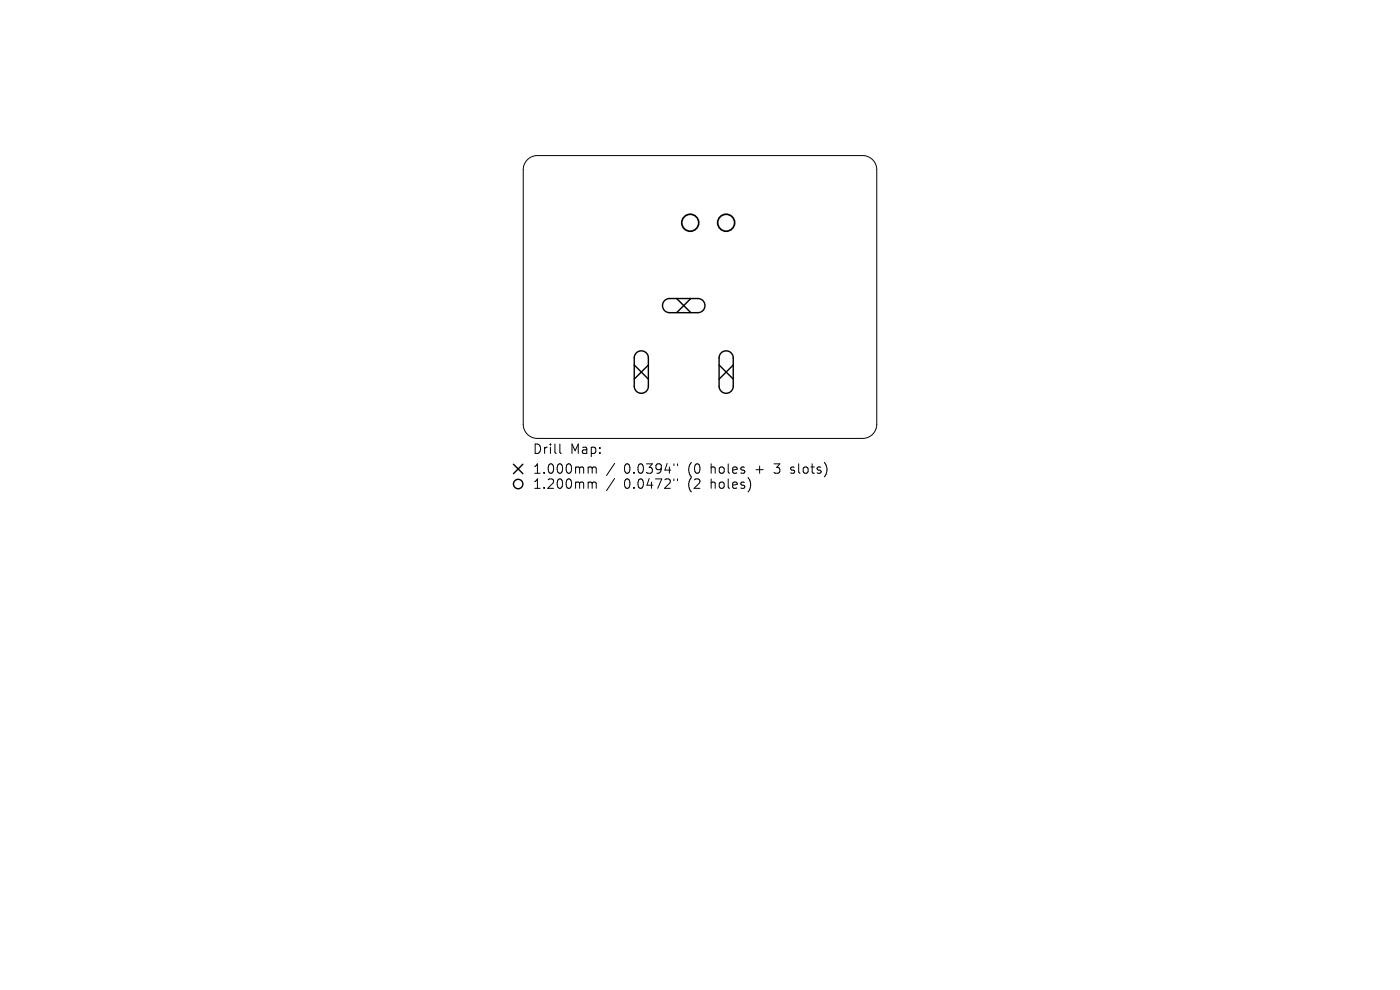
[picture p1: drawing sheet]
<svg xmlns="http://www.w3.org/2000/svg" width="297mm" height="210mm" viewBox="0 0 297 210" stroke-linecap="round" stroke-linejoin="round" font-family="sans-serif">
<defs><g id="words">
<g font-size="2.8">
<text x="112.9" y="96.6">Drill</text>
<text x="112.9" y="100.8">1.000mm</text>
<text x="120.9" y="96.6">Map:</text>
<text x="132.4" y="100.8">0.0394&quot;</text>
<text x="146.1" y="100.8">(0</text>
<text x="151.1" y="100.8">holes</text>
<text x="160.8" y="100.8">+</text>
<text x="165" y="100.8">3</text>
<text x="168.6" y="100.8">slots)</text>
<text x="112.9" y="104">1.200mm</text>
<text x="132.4" y="104">0.0472&quot;</text>
<text x="146.1" y="104">(2</text>
<text x="151.1" y="104">holes)</text>
</g>
</g></defs>
<g fill="none" stroke="#000" stroke-width=".21">
<path d="M111.9 33.9a3 3 0 0 1 2.1-.9h69a3 3 0 0 1 3 3v54a3 3 0 0 1-3 3h-69a3 3 0 0 1-3-3v-54a3 3 0 0 1 .9-2.1zM118.8 94.2v1.7l.3 .3M125.1 99.1h.2l.3 .2M125.6 99.3l.3-.2 .5 .1 .1 1.2M125.6 99.3v1.1M130.4 98.3l-1.7 2.6M143 98.4v.4M143.7 98.4v.4M167.8 99.2v.4M125.1 102.3l.4 .1 .1 .1M125.6 102.5v1.1M125.6 102.5l.3-.2 .5 .1 .1 1.2"/>
<path d="M130.4 101.5l-1.7 2.6M143 101.6v.4M143.7 101.6v.4M167.7 100.3l.2 .1"/>
</g>
<g fill="none" stroke="#000" stroke-width=".3">
<path d="M134.6 77.4l3 3M135 74.9a1.5 1.5 0 0 1 1.6-.4 1.5 1.5 0 0 1 1 1.4v6a1.5 1.5 0 0 1-1.5 1.5 1.5 1.5 0 0 1-1.5-1.5v-6.1zM137.6 77.4l-3 3M141 63.8l.9-.5h6.2a1.5 1.5 0 0 1 1.5 1.5 1.5 1.5 0 0 1-1.5 1.5h-6a1.5 1.5 0 0 1-1.4-.9 1.5 1.5 0 0 1 .3-1.6zM143.6 63.3l3 3M146.6 63.3l-3 3M152.6 77.4l3 3M153 74.9a1.5 1.5 0 0 1 1.6-.4 1.5 1.5 0 0 1 1 1.4v6a1.5 1.5 0 0 1-1.5 1.5 1.5 1.5 0 0 1-1.5-1.5v-6.1zM155.6 77.4l-3 3M108.9 98.5l2 2M110.9 98.5l-2 2"/>
<circle cx="109.9" cy="102.7" r="1"/>
</g>
<g fill="none" stroke="#000" stroke-width=".36">
<circle cx="146.4" cy="47.3" r="1.8"/>
<circle cx="154.1" cy="47.3" r="1.8"/>
</g>
<use href="#words"/>
</svg>
